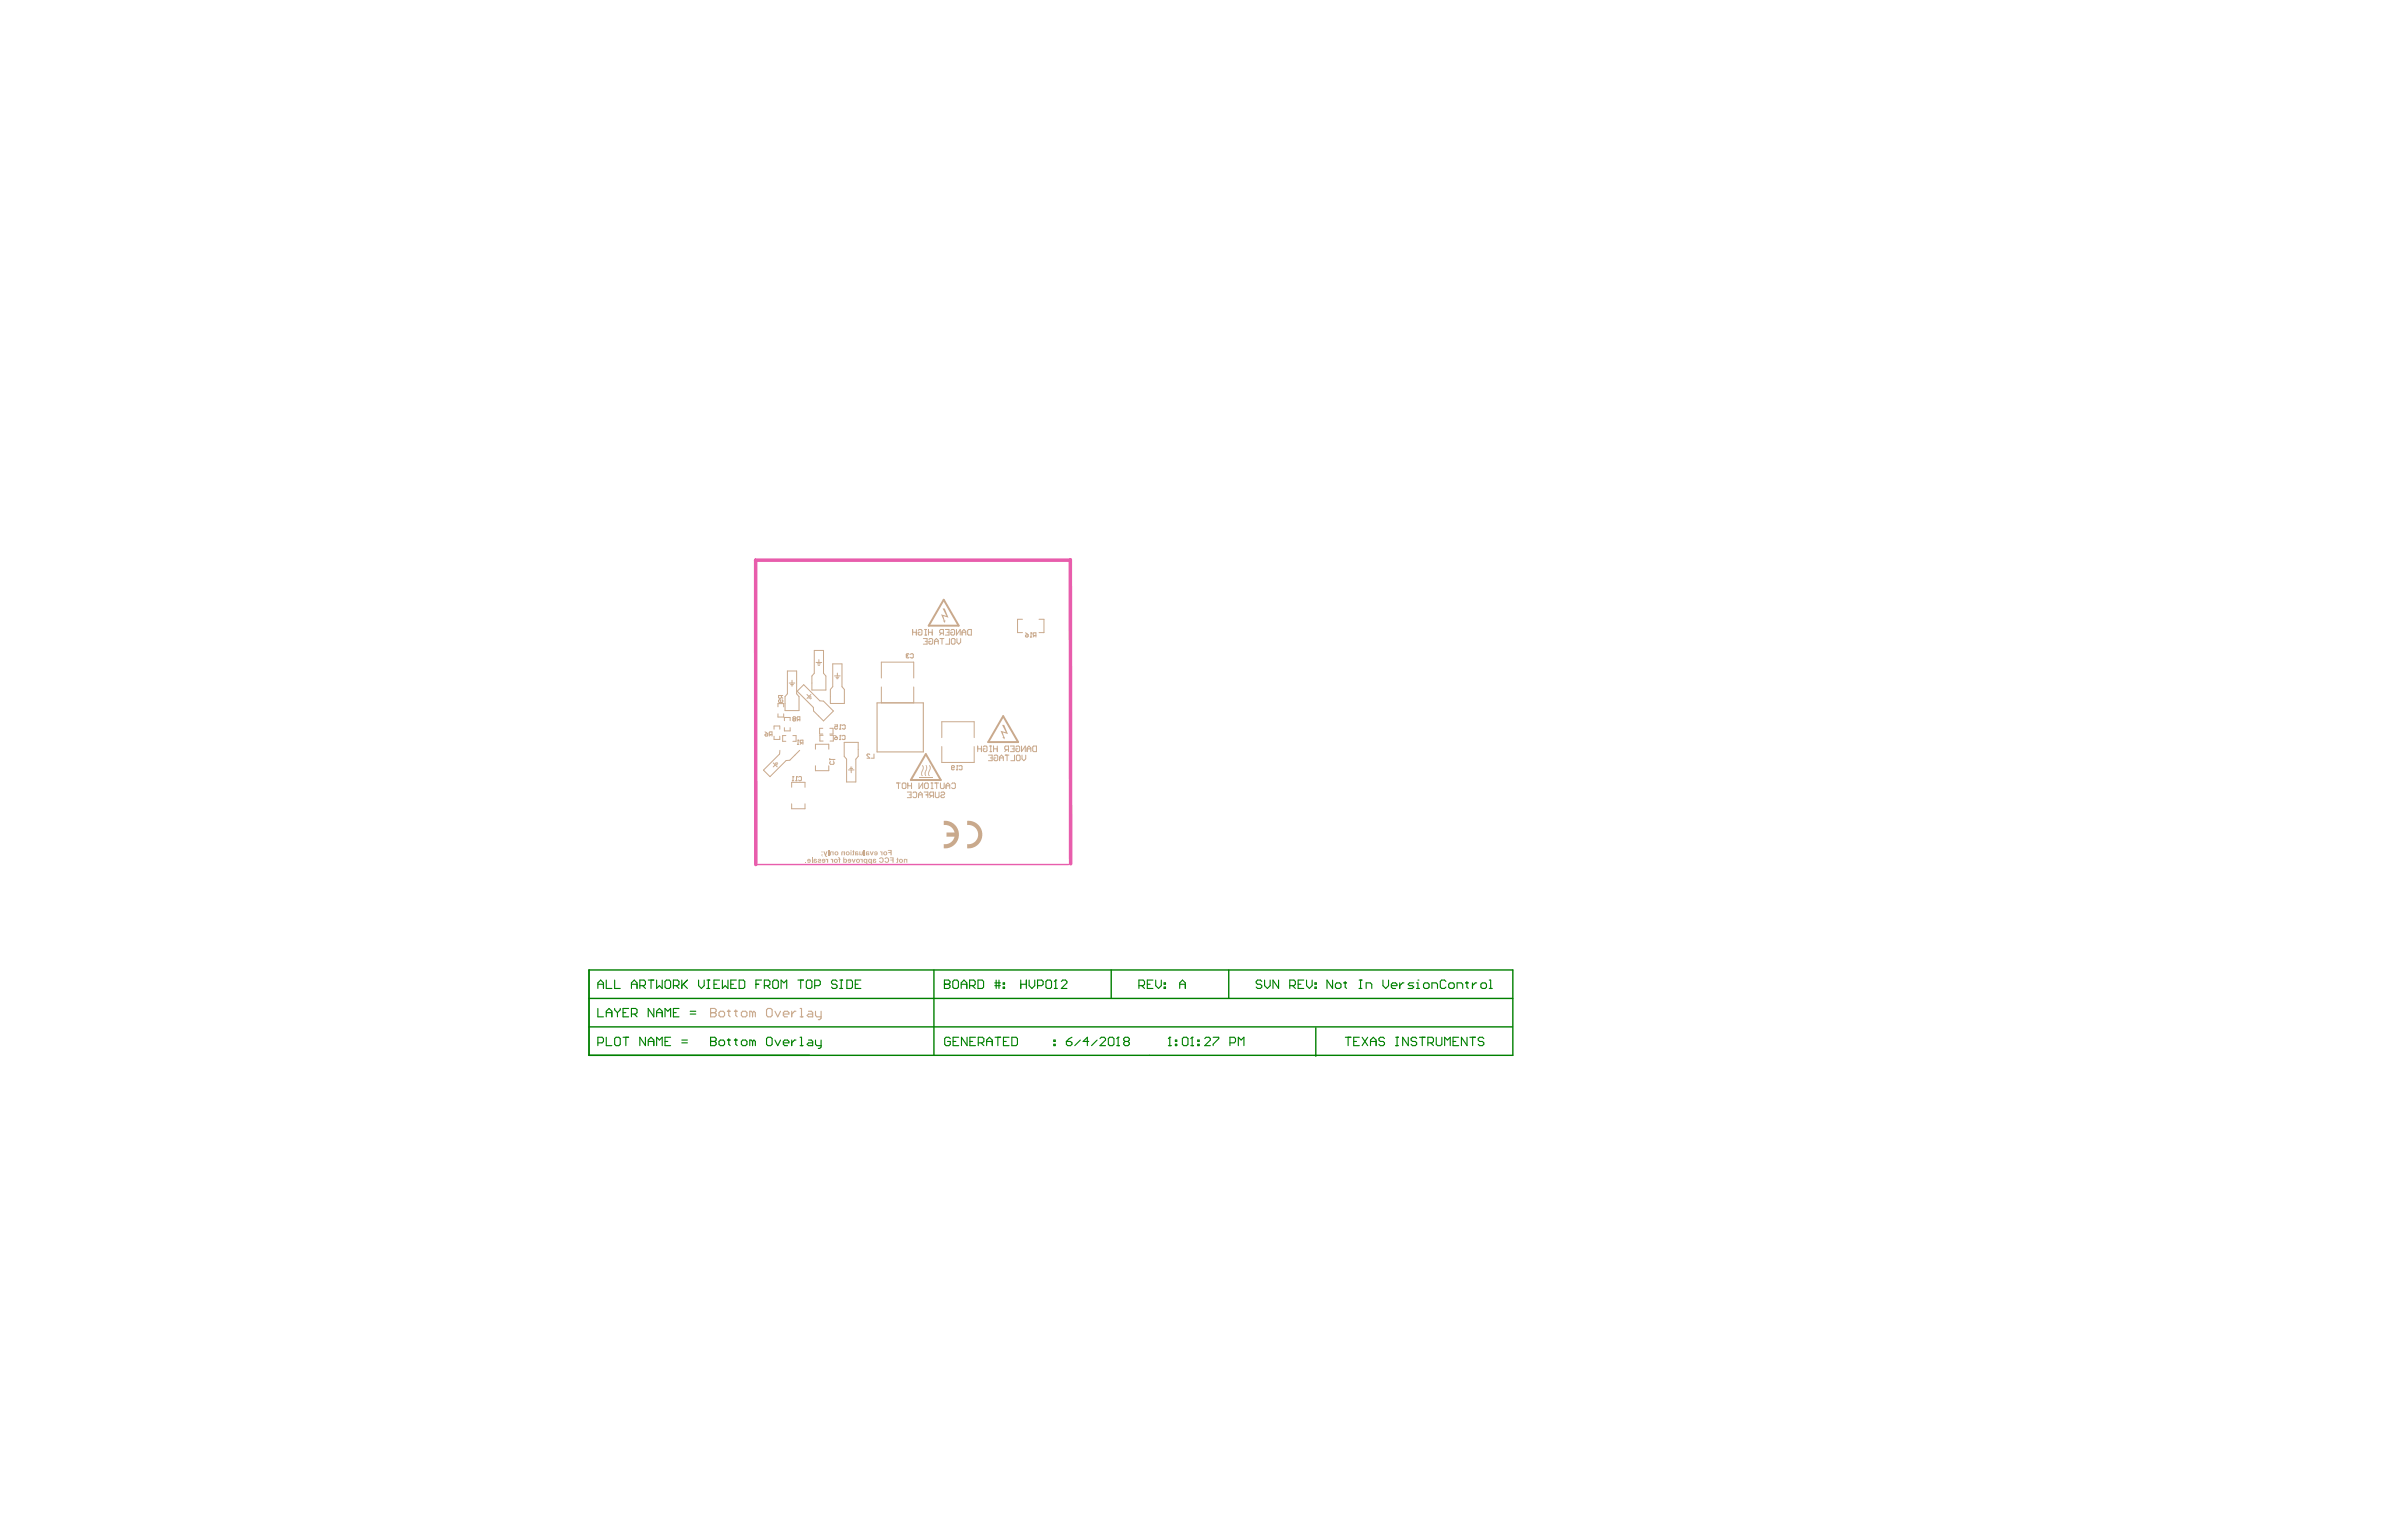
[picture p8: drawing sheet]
<svg xmlns="http://www.w3.org/2000/svg" width="432mm" height="279mm" viewBox="0 0 432 279" stroke-linecap="round" stroke-linejoin="round" font-family="sans-serif">
<path d="M194.1 156.6l-.1-55.1-57 .1v55.2" fill="none" stroke="#e85dac" stroke-width=".63"/>
<path d="M137 156.8h56.7" fill="none" stroke="#e85dac" stroke-width=".25"/>
<path d="M106.8 175.9h167.4v15.4h-167.4zM169.3 175.9v15.4M201.4 175.9v5.1M222.7 175.9v5.1M106.8 186.2h167.4M106.8 181h167.4M238.5 186.4v5.1" fill="none" stroke="#008000" stroke-width=".25"/>
<g fill="none" stroke="#008000" stroke-width=".2">
<path d="M108.4 178.5h1M108.4 179.2v-1l.5-.5 .5 .5v1M109.9 177.7v1.5h1M111.4 177.7v1.5h1M114.5 178.5h1M114.5 179.2v-1l.5-.5 .5 .5v1M116 178.7h.7l.3-.2v-.5l-.3-.3h-.7v1.5M116.5 178.7l.5 .5M117.5 177.7h1M118 177.7v1.5M119 177.7v1.5l.5-.5 .5 .5v-1.5M120.8 177.7h.5l.3 .3v1l-.3 .2h-.5l-.2-.2v-1z"/>
<path d="M122.1 178.7h.7l.3-.2v-.5l-.3-.3h-.7v1.5M122.6 178.7l.5 .5M123.6 177.7v1.5M123.8 178.5l.8 .7M124.6 177.7l-1 1M126.6 177.7v1l.5 .5 .6-.5v-1M128.2 179.2h.5M128.2 177.7h.5M128.4 177.7v1.5M129.4 178.5h.5M130.4 177.7h-1v1.5h1M130.9 177.7v1.5l.6-.5 .5 .5v-1.5"/>
<path d="M132.5 178.5h.5M133.5 177.7h-1v1.5h1M134 177.7h.8l.2 .3v1l-.2 .2h-.8zM137 178.5h.5M138 177.7h-1v1.5M138.6 178.7h.7l.3-.2v-.5l-.3-.3h-.7v1.5M139.1 178.7l.5 .5M140.3 177.7h.5l.3 .3v1l-.3 .2h-.5l-.2-.2v-1zM141.6 179.2v-1.5l.5 .5 .5-.5v1.5M144.6 177.7h1.1M145.1 177.7v1.5M146.2 178l.2-.3h.5l.3 .3v1l-.3 .2h-.5l-.2-.2z"/>
<path d="M147.7 178.7h.7l.3-.2v-.5l-.3-.3h-.7v1.5M151.7 178l-.2-.3h-.5l-.3 .3v.2l.3 .3h.5l.2 .2v.3l-.2 .2h-.5l-.3-.2M152.2 179.2h.6M152.2 177.7h.6M152.5 177.7v1.5M153.5 177.7h.8l.2 .3v1l-.2 .2h-.8zM155 178.5h.5M156.1 177.7h-1.1v1.5h1.1M171.2 178.5h.1M171.2 177.7h.8l.2 .3v.2l-.2 .3 .2 .2v.3l-.2 .2h-.8zM171.2 178.5h.8M172.7 178l.3-.3h.5l.2 .3v1l-.2 .2h-.5l-.3-.2z"/>
<path d="M174.2 178.5h1.1M174.2 179.2v-1l.5-.5 .6 .5v1M175.8 178.7h.7l.3-.2v-.5l-.3-.3h-.7v1.5M176.3 178.7l.5 .5M177.3 177.7h.7l.3 .3v1l-.3 .2h-.7zM180.3 178.2h1M180.3 178.7h1M180.6 177.7v1.5M181.1 177.7v1.5M181.9 179h.2v.2h-.2zM181.9 178.2h.2v.3h-.2zM185 178.5h1.1"/>
<path d="M185 177.7v1.5M186.1 177.7v1.5M186.6 177.7v1l.5 .5 .5-.5v-1M188.1 178.7h.7l.3-.2v-.5l-.3-.3h-.7v1.5M189.6 178l.3-.3h.5l.2 .3v1l-.2 .2h-.5l-.3-.2zM191.1 179.2h.5M191.4 177.7h.1M191.4 177.7v1.5M191.4 177.7l-.3 .3M192.4 178l.2-.3h.6l.2 .3v.2l-1 1h1M206.5 178.7h.7l.3-.2v-.5l-.3-.3h-.7v1.5M207 178.7l.5 .5"/>
<path d="M208 178.5h.5M209 177.7h-1v1.5h1M209.5 177.7v1l.5 .5 .5-.5v-1M211 179h.3v.2h-.3zM211 178.2h.3v.3h-.3zM213.9 179.2v-1l.5-.5 .5 .5v1M213.9 178.5h1M228.7 178l-.2-.3h-.5l-.3 .3v.2l.3 .3h.5l.2 .2v.3l-.2 .2h-.5l-.3-.2M229.2 177.7v1l.5 .5 .6-.5v-1M231.8 177.7v1.5l-1-1.5v1.5M233.8 178.7h.8l.2-.2v-.5l-.2-.3h-.8v1.5M234.3 178.7l.5 .5"/>
<path d="M235.3 178.5h.5M236.3 177.7h-1v1.5h1M236.8 177.7v1l.6 .5 .5-.5v-1M238.4 179h.2v.2h-.2zM238.4 178.2h.2v.3h-.2zM241.6 177.7v1.5l-1-1.5v1.5M242.3 178.2h.5l.3 .3v.5l-.3 .2h-.5l-.2-.2v-.5zM243.6 178.2h.5M243.8 178v1l.3 .2M246.4 179.2h.5M246.4 177.7h.5M246.6 177.7v1.5"/>
<path d="M247.7 179.2v-1h.7l.3 .3v.7M250.7 177.7v1l.5 .5 .5-.5v-1M252.2 178.7h1v-.2l-.2-.3h-.5l-.3 .3v.5l.3 .2h.5M253.7 178.2v1M254.5 178.2h-.3l-.5 .5M256.3 178.2h-.8l-.2 .3 .2 .2h.5l.3 .3-.3 .2h-.7M256.8 179.2h.5M256.8 178.2h.2v1M257 177.7h.1M258.3 178.2h.5l.3 .3v.5l-.3 .2h-.5l-.3-.2v-.5zM259.6 179.2v-1h.7l.3 .3v.7M262.1 178l-.2-.3h-.6l-.2 .3v1l.2 .2h.6l.2-.2"/>
<path d="M262.9 178.2h.5l.2 .3v.5l-.2 .2h-.5l-.3-.2v-.5zM264.1 179.2v-1h.8l.3 .3v.7M265.7 178.2h.5M265.9 178v1l.3 .2M266.9 178.2v1M267.7 178.2h-.3l-.5 .5M268.7 178.2h.5l.3 .3v.5l-.3 .2h-.5l-.3-.2v-.5zM270 179.2h.5M270 177.7h.2v1.5M108.4 182.8v1.6h1M108.4 189.1h.7l.3-.3v-.5l-.3-.2h-.7v1.5M109.9 184.4v-1l.5-.6 .5 .6v1"/>
<path d="M109.9 188.1v1.5h1M109.9 183.6h1M111.4 188.3l.3-.2h.5l.2 .2v1l-.2 .3h-.5l-.3-.3zM111.4 182.8v.3l.5 .5M111.9 183.6v.8M112.4 182.8v.3l-.5 .5M112.9 188.1h1.1M112.9 183.6h.6M113.5 188.1v1.5M114 182.8h-1.1v1.6h1.1M114.5 183.9h.7l.3-.3v-.5l-.3-.3h-.7v1.6M115 183.9l.5 .5"/>
<path d="M117 188.1v1.5l-1-1.5v1.5M117.5 189.6v-1l.5-.5 .5 .5v1M117.5 188.8h1M118.5 182.8v1.6l-1-1.6v1.6M119 184.4v-1l.5-.6 .5 .6v1M119 189.6v-1.5l.5 .5 .5-.5v1.5M119 183.6h1M120.6 188.8h.5M120.6 184.4v-1.6l.5 .6 .5-.6v1.6M121.6 188.1h-1v1.5h1M122.1 183.6h.5M123.1 182.8h-1v1.6h1"/>
<path d="M123.6 189.1h1M123.6 188.6h1M125.1 183.9h1M125.1 183.4h1M128.8 188.8h.1M128.8 188.1h.8l.2 .2v.3l-.2 .2 .2 .3v.2l-.2 .3h-.8zM128.8 188.8h.8M130.3 188.8l.3-.2h.5l.2 .2v.5l-.2 .3h-.5l-.3-.3zM131.9 188.6h.5M132.1 188.3v1l.3 .3M133.1 188.6h.5M133.4 188.3v1l.2 .3"/>
<path d="M134.4 188.8l.2-.2h.6l.2 .2v.5l-.2 .3h-.6l-.2-.3zM136.4 188.8l-.2-.2h-.3v1M136.4 188.8v.8M136.4 188.8l.3-.2 .2 .2v.8M139 188.3l.2-.2h.5l.3 .2v1l-.3 .3h-.5l-.2-.3zM140.5 188.6l.5 1 .5-1M142 189.1h1v-.3l-.2-.2h-.5l-.3 .2v.5l.3 .3h.5M143.5 188.6v1M144.3 188.6h-.3l-.5 .5M145 188.1h.3v1.5M145 189.6h.5M146.6 188.6h.5l.2 .2v.8h-.7l-.3-.3 .3-.2h.7"/>
<path d="M147.8 188.6v.7l.3 .3h.7M148.8 188.6v1.2l-.2 .3h-.3M172.3 188.3l-.3-.2h-.5l-.2 .2v1l.2 .3h.5l.3-.3v-.5h-.5M172.8 188.8h.5M173.8 188.1h-1v1.5h1M175.3 188.1v1.5l-1-1.5v1.5M175.8 188.8h.5M176.8 188.1h-1v1.5h1M177.3 189.1h.8l.3-.3v-.5l-.3-.2h-.8v1.5M177.8 189.1l.6 .5M178.9 188.8h1M178.9 189.6v-1l.5-.5 .5 .5v1"/>
<path d="M180.4 188.1h1M180.9 188.1v1.5M181.9 188.8h.5M182.9 188.1h-1v1.5h1M183.4 188.1h.8l.2 .2v1l-.2 .3h-.8zM191 189.3h.3v.3h-.3zM191 188.6h.3v.2h-.3zM193.3 188.8h.8l.2 .3v.2l-.2 .3h-.5l-.3-.3zM194.3 188.1l-.5 .2-.5 .5M195.8 188.6l-1 1M197.4 188.8h-1.1l.8-.7v1.5M198.9 188.6l-1 1"/>
<path d="M199.4 188.3l.2-.2h.6l.2 .2v.3l-1 1h1M200.9 188.3l.3-.2h.5l.2 .2v1l-.2 .3h-.5l-.3-.3zM202.4 189.6h.5M202.7 188.1h.1M202.7 188.1v1.5M202.7 188.1l-.3 .2M204 188.8l-.3-.2v-.3l.3-.2h.5l.2 .2v.3l-.2 .2M204 188.8l-.3 .3v.2l.3 .3h.5l.2-.3v-.2l-.2-.3M204 188.8h.5M211.8 189.6h.5M212.1 188.1h.1M212.1 188.1v1.5"/>
<path d="M212.1 188.1l-.3 .2M213.1 189.3h.2v.3h-.2zM213.1 188.6h.2v.2h-.2zM214.3 188.3l.3-.2h.5l.2 .2v1l-.2 .3h-.5l-.3-.3zM215.9 189.6h.5M216.1 188.1h.1M216.1 188.1v1.5M216.1 188.1l-.2 .2M217.1 189.3h.3v.3h-.3zM217.1 188.6h.3v.2h-.3zM218.4 188.3l.2-.2h.6l.2 .2v.3l-1 1h1M219.9 188.1h1v.2l-1 1v.3"/>
<path d="M223 189.1h.7l.3-.3v-.5l-.3-.2h-.7v1.5M224.5 189.6v-1.5l.5 .5 .5-.5v1.5M243.9 188.1h1M244.4 188.1v1.5M245.4 188.8h.5M246.4 188.1h-1v1.5h1M246.9 188.1l1 1.5M247.9 188.1l-1 1.5M248.4 188.8h1.1M248.4 189.6v-1l.5-.5 .6 .5v1M251 188.3l-.3-.2h-.5l-.2 .2v.3l.2 .2h.5l.3 .3v.2l-.3 .3h-.5l-.2-.3M253 188.1h.5"/>
<path d="M253 189.6h.5M253.3 188.1v1.5M255.3 188.1v1.5l-1-1.5v1.5M256.8 188.3l-.2-.2h-.6l-.2 .2v.3l.2 .2h.6l.2 .3v.2l-.2 .3h-.6l-.2-.3M257.3 188.1h1M257.8 188.1v1.5M258.8 189.1h.8l.3-.3v-.5l-.3-.2h-.8v1.5M259.3 189.1l.6 .5M260.4 188.1v1.2l.2 .3h.5l.3-.3v-1.2M261.9 189.6v-1.5l.5 .5 .5-.5v1.5M263.4 188.8h.5M264.4 188.1h-1v1.5h1"/>
<path d="M265.9 188.1v1.5l-1-1.5v1.5M266.4 188.1h1.1M267 188.1v1.5M269 188.3l-.3-.2h-.5l-.2 .2v.3l.2 .2h.5l.3 .3v.2l-.3 .3h-.5l-.2-.3"/>
</g>
<g fill="#c9a98c">
<path d="M167.2 138.8l.2 .1v.4l-.3 .8 .1 .5-.1 .1-.1-.6 .3-.7z"/>
<path d="M167.3 138.7l.1 .7-.3 .7 .2 .6h-.1l-.2-.6 .3-.7z"/>
<path d="M167.9 138.8l.2 .2v.4l-.3 .7 .1 .6h-.1l-.1-.6 .3-.7z"/>
<path d="M168.5 138.8l.2 .2v.4l-.3 .7 .1 .6h-.1l-.1-.6 .3-.7z"/>
<path d="M168.5 138.7l.2 .6-.4 .8 .2 .5-.1 .1-.2-.6 .3-.7z"/>
</g>
<path d="M166.6 141h2.5" fill="none" stroke="#c9a98c" stroke-width=".18"/>
<g fill="#c9a98c">
<path d="M167.8 138.7l.2 .2v.4l-.3 .8 .1 .5-.1 .1-.1-.6 .3-.7z"/>
<path d="M181.7 131.4h.3l.7 1.7-.9-.3 .2 .8 .2-.1-.1 .6-.4-.5 .2 .1-.5-1.2 .9 .3z"/>
<path d="M171.1 148.8a2.5 2.5 0 0 1 2.7 2.5 2.5 2.5 0 0 1-2.7 2.5v-.7a1.75 1.75 0 0 0 1.9-1.4h-1.4v-.7h1.4a1.75 1.75 0 0 0-1.9-1.4z"/>
<path d="M175.3 148.8a2.5 2.5 0 0 1 2.8 2.5 2.5 2.5 0 0 1-2.8 2.5v-.7a1.75 1.75 0 0 0 2-1.8 1.75 1.75 0 0 0-2-1.7z"/>
<path d="M170.9 110.3h.4l.6 1.7-.9-.3 .3 .8 .1-.1-.1 .6-.4-.5 .2 .1-.5-1.2 1 .3z"/>
</g>
<g fill="none" stroke="#c9a98c" stroke-width=".18">
<path d="M147.6 117.9h1.7v4.2l.4 .5v2.5h-2.5v-2.5l.4-.5zM148.4 119.6v.5M164.3 118.8h.1M164.3 118.8l.1 .1M164.4 118.9l-.1 .1 .1 .3 .4-.1M164.4 118.9h.1M164.8 118.7l-.4-.2-.1 .3M165 118.7l.2-.2 .4 .2v.5l-.2 .1-.4-.1M185.4 112.3h-.9v2.4h.9M188.3 112.3h.9v2.4h-.9M138.7 133.2l.1-.1h.4v.2l-.4 .2zM138.7 132.7l.5 .4"/>
<path d="M139.7 133.2l-.3 .3M139.9 133.2h-.3l-.2-.1 .2-.4h.3v.8M140.2 138.3l.7 .7M140.3 132.2v-.6h1.1v.6M140.3 133.5v.6h1.1v-.6M140.5 138.7l-.3 .3M140.5 138.3l.4 .4M140.8 138.2l.2 .2M141 128.2v-.6h1.1v.6M141 129.4v.6h1.1v-.6M141.4 136.1l-.1 .6-2.9 2.9 1.2 1.2 2.9-2.9 .7-.1 1.8-1.7M141.6 126.1v.4l-.1 .1-.4-.1v-.4h.8"/>
<path d="M141.6 126.4l.3 .2M141.8 126.9l.1 .1-.1 .4h-.5l-.2-.4 .3-.1 .1 .1v.4M142.2 130.7v-.6h1v.6M142.2 131.9v.6h1v-.6M142.5 133.4h-.6v1h.6M142.7 121.7h1.7v4.1l.4 .5v2.5h-2.5v-2.5l.4-.5zM143.1 123.8h1M143.3 124.1h.5M143.4 124.4h.3M143.6 123.3v.5M143.7 133.4h.6v1h-.6M143.9 130.3l-.2-.1 .2-.2 .3 .1-.1 .2"/>
<path d="M143.9 130.3l-.2 .2 .2 .2 .3-.1-.1-.3M143.9 130.3h.2M144.5 135h.3M144.7 134.2h.1M144.7 134.2l.1 .1M144.7 134.2v.8M144.7 130.5l-.2 .2M145 130.5h-.4l-.1-.2 .1-.3h.4v.7M145.3 134.7l-.3 .3M145.6 134.7h-.4l-.2-.1 .2-.4h.4v.8M145.7 124.1l2.9 3h.7l1.8 1.8-1.8 1.8-1.8-1.8-.1-.6-2.9-3zM146.3 125.9l.3 .4"/>
<path d="M147 125.9l-.7 .7M147 126.3l-.4 .3M147.1 126.6l-.2 .1M147.8 135.8v-.9h2.4v.9M147.8 138.8v.9h2.4v-.9M147.9 120.1h1.1M148.2 120.4h.5M148.3 120.6h.3M149.2 132.1h-.6v1h.6M149.2 133.3h-.6v1.1h.6M150.4 132.1h.6v1h-.6M150.4 137.6v.2"/>
<path d="M150.4 137.7h.8M150.5 133.3h.6v1.1h-.6M150.6 138.1l-.2 .1 .2 .4h.5l.1-.1-.1-.4M151 120.4h1.6v4.1l.5 .5v2.6h-2.6v-2.6l.5-.5zM151.2 137.7h.1M151.2 137.7l-.1 .1M151.3 122.6h1M151.3 133.8l.1-.1h.4v.3l-.4 .1zM151.3 133.3l.5 .4M151.3 131.4h.5v.4l-.2-.1-.3 .1 .1 .4 .4-.1M151.5 122.8h.5M151.7 123.1h.2"/>
<path d="M151.8 122v.6M152.2 134.1h.2M152.2 132.2h.3M152.3 133.3h.1M152.3 133.3v.8M152.3 133.3l.1 .2M152.3 131.4h.1M152.3 131.4v.8M152.3 131.4l.2 .2M152.7 133.5l.1-.2 .4 .2v.5l-.1 .1-.4-.1M152.7 131.6l.1-.2 .4 .2v.5l-.1 .1-.4-.1M153 134.6h2.6v2.5l-.5 .5v4.2h-1.6v-4.2l-.5-.5z"/>
<path d="M153.8 139.6h1M154.1 139.3h.5M154.2 139.1h.2M154.3 139.6v.5M157.7 136.8l-.2-.1-.3 .1 .5 .7h-.5M158.4 136.7v.8h-.5M159.8 122.9v-2.8h5.8v2.8M159.8 124.6v2.8h5.8v-2.8M170.7 133.7v-2.8h5.9v2.8M170.7 135.4v2.8h5.9v-2.8M172.5 139.2h.4l.1-.1-.1-.3-.4 .1v.6l.1 .1 .4-.1M173.4 139.6h.2"/>
<path d="M173.5 138.8h.1M173.5 138.8v.8M173.5 138.8l.1 .1M173.9 138.9l.1-.1 .4 .1v.6l-.1 .1-.4-.1M143.5 142.7v-.9h2.4v.9M143.5 145.7v.9h2.4v-.9M143.6 141.6h.3M143.8 140.8h.1M143.8 140.8v.8M143.8 140.8l.1 .1M144.3 141.6h.2M144.4 140.8h.1"/>
<path d="M144.4 140.8v.8M144.4 140.8l.1 .1M144.8 140.9l.1-.1 .4 .1v.5l-.2 .2-.3-.2"/>
</g>
<path d="M159 127.4h8.4v8.9h-8.4z" fill="none" stroke="#c9a98c" stroke-width=".2"/>
<path d="M171.1 108.7l2.7 4.7h-5.4zM167.8 136.7l2.7 4.7h-5.4zM181.9 129.9l2.7 4.7h-5.5z" fill="none" stroke="#c9a98c" stroke-width=".35"/>
<g fill="#c9a98c">
<path d="M163.9 155.8l.6-.1v.7h-.2l-.1-.5h-.2v.5h-.2z"/>
<path d="M162.6 155.5l.3 .2-.2 .8-.2-.1 .1-.1v-.4h-.1z"/>
<path d="M161.3 155.5h.7v.9h-.2v-.4h-.4v-.1h.4v-.3h-.5z"/>
<path d="M160.5 155.5h.4l.3 .2v.4l-.2 .3-.4 .1-.3-.3 .2-.1 .1 .2h.2l.2-.2-.1-.4h-.6z"/>
<path d="M159.4 155.6l.3-.2 .4 .2 .1 .5-.2 .3-.3 .1-.2-.2-.1-.2h.1l.2 .2 .2-.1 .1-.4-.2-.2-.4 .1z"/>
<path d="M155.9 155.7l.3 .1 .2-.1v.7h-.2v-.5h-.2z"/>
<path d="M154.4 155.7h.2l.1 .5 .2-.5h.2l-.3 .7h-.1z"/>
<path d="M151.9 155.5h.3l.2 .2-.1 .7h-.2v-.5h-.2l.2-.3z"/>
<path d="M150.6 155.7l.3 .1 .1-.1v.7h-.2v-.5h-.2z"/>
<path d="M149.7 155.7l.2 .1 .2-.1v.7h-.2v-.4l-.2-.1z"/>
<path d="M148.3 155.8l.3-.1 .3 .1-.1 .3-.4 .1 .1 .1 .4-.1-.1 .2-.4 .1-.2-.2 .1-.2 .4-.2-.1-.1-.4 .1z"/>
<path d="M147.1 155.5h.2v.9h-.2z"/>
<path d="M146 156.2h.2v.2h-.2z"/>
<path d="M162.9 156.1a.4 .4 0 0 0 .8 0 .4 .4 0 0 0-.8 0zM163.1 156.1a.2 .2 0 0 1 .4 0 .2 .2 0 0 1-.4 0z"/>
<path d="M158.3 155.8l-.1 .6h.6v-.3l-.4-.1v-.1h.4v-.1zM158.4 156.2a.14 .14 0 0 1 .2 0 .14 .14 0 0 1-.2 0z"/>
<path d="M157.5 155.8l-.1 .5 .2 .2 .3-.2v.4h.2v-1zM157.5 156.1a.2 .2 0 0 1 .4 0 .2 .2 0 0 1-.4 0z"/>
<path d="M156.6 155.8v.5l.2 .2 .2-.2v.4h.2v-1zM156.7 156.1a.19 .19 0 0 1 .3 0 .19 .19 0 0 1-.3 0z"/>
<path d="M155.2 156.1a.38 .38 0 0 0 .7 0 .38 .38 0 0 0-.7 0zM155.3 156.1a.2 .2 0 0 1 .4 0 .2 .2 0 0 1-.4 0z"/>
<path d="M153.8 155.8l-.1 .3 .4 .1-.1 .1h-.3l.2 .2 .3-.1 .1-.3v-.2l-.2-.2zM153.9 155.9h.2v.1h-.3z"/>
<path d="M152.9 155.5v.9l.1-.1 .2 .2 .2-.1 .1-.2v-.4l-.3-.1-.2 .1v-.3zM153.1 155.9l.3 .1-.1 .3-.2-.1z"/>
<path d="M151.2 156.1a.37 .37 0 0 0 .7 0 .37 .37 0 0 0-.7 0zM151.3 156.1a.2 .2 0 0 1 .4 0 .2 .2 0 0 1-.4 0z"/>
<path d="M149.1 155.8l-.1 .3 .4 .1-.4 .1 .2 .2 .3-.1 .1-.3v-.2l-.2-.2zM149.2 155.9l.2 .1h-.2z"/>
<path d="M147.6 155.7l-.1 .7h.5l.1-.3-.4-.2 .4-.1zM147.6 156.2a.15 .15 0 0 1 .3 0 .15 .15 0 0 1-.3 0z"/>
<path d="M146.4 155.8l-.1 .3 .5 .1-.1 .1h-.3l.2 .2 .3-.1 .1-.2-.1-.4-.2-.1zM146.6 155.9l.2 .1h-.3z"/>
</g>
<path d="M185.9 115.2l.1-.1h.4v.3l-.4 .1zM185.9 114.7l.5 .4M186.8 115.5h.2M186.9 114.7h.1M186.9 114.7l.1 .2M186.9 114.7v.8M187.5 115.2l-.2 .3M187.8 115.2h-.4l-.1-.1 .1-.4h.4v.8" fill="none" stroke="#c9a98c" stroke-width=".18"/>
<g fill="#c9a98c">
<path d="M161 154.1h.6v1h-.2v-.4h-.4v-.2h.4v-.2h-.4z"/>
<path d="M159.5 154.4l.3 .1 .2-.1v.7h-.2v-.5z"/>
<path d="M157.7 154.4h.2l.1 .5 .2-.5h.2l-.3 .7h-.2z"/>
<path d="M156.6 154.1h.2v1h-.2z"/>
<path d="M155.8 154.4h.2v.5a.15 .15 0 0 0 .2 0 .15 .15 0 0 0 0-.2v-.3h.2v.6l-.6 .1z"/>
<path d="M154.6 154.1l.3 .3-.1 .6-.1 .1h-.2l.1-.2v-.4h-.1z"/>
<path d="M152.6 154.4h.6v.7h-.2l-.1-.6-.2 .1v.5h-.2z"/>
<path d="M150.5 154.4h.6v.7h-.2v-.5l-.1-.1-.1 .1v.5h-.2z"/>
<path d="M150.1 154.1h.2v1h-.2z"/>
<path d="M149.3 154.4h.2l.1 .5 .2-.5h.2l-.3 .7 .2 .3-.3-.1z"/>
<path d="M160.1 154.7a.4 .4 0 0 0 .8 0 .4 .4 0 0 0-.8 0zM160.3 154.7a.19 .19 0 0 1 .3 0 .19 .19 0 0 1-.3 0z"/>
<path d="M158.5 154.5v.3h.4l-.1 .2-.3-.1v.1l.5 .1 .1-.4-.1-.2-.1-.1zM158.7 154.5h.2v.2h-.3z"/>
<path d="M157 154.4l-.1 .7 .7-.1-.1-.3-.4-.1 .1-.1 .4 .1-.1-.2zM157.1 154.8a.15 .15 0 0 1 .3 0 .15 .15 0 0 1-.3 0z"/>
<path d="M155 154.4v.7h.5l.1-.3-.4-.3 .4 .1v-.1zM155.2 154.8a.13 .13 0 0 1 .2 0 .13 .13 0 0 1-.2 0z"/>
<path d="M154.2 154.1v.2h.2v-.2zM154.2 154.4v.7h.2v-.7z"/>
<path d="M153.3 154.7a.37 .37 0 0 0 .7 0 .37 .37 0 0 0-.7 0zM153.4 154.7a.21 .21 0 0 1 .4 0 .21 .21 0 0 1-.4 0z"/>
<path d="M151.3 154.7a.37 .37 0 0 0 .7 0 .37 .37 0 0 0-.7 0zM151.4 154.7a.2 .2 0 0 1 .4 0 .2 .2 0 0 1-.4 0z"/>
<path d="M148.9 154.4v.2h.2v-.2zM148.9 154.9l.1 .3 .1 .1v-.4z"/>
</g>
<g fill="none" stroke="#c9a98c" stroke-width=".18">
<path d="M165.4 114.6h.7M165.4 114.1v1.1M166.1 114.1v1.1M166.5 114.3l.1-.2h.4l.1 .2v.7l-.1 .2h-.4l-.1-.2v-.4h.3M167.4 115.8h.7v1h-.7M167.6 115.2h.4M167.6 114.1h.4M167.7 116.3h.4M167.8 114.1v1.1M168.3 114.6h.7M168.3 114.1v1.1M168.4 115.9l.2-.1h.3l.2 .1v.7l-.2 .2h-.3l-.2-.2v-.3h.3"/>
<path d="M169 114.1v1.1M169.4 116.8v-.7l.3-.3 .4 .3v.7M169.4 116.3h.7M170.4 115.8h.7M170.7 114.8l-.4 .4M170.8 115.8v1M171 114.8h-.5l-.2-.2v-.3l.2-.2h.5v1.1M171.4 114.1h.6v1.1h-.6M171.7 114.6h.3M172.1 115.8v1h-.7M172.4 114.3l.1-.2h.4l.1 .2v.7l-.1 .2h-.4l-.1-.2v-.4h.3M172.6 115.8h.4l.1 .1v.7l-.1 .2h-.4l-.1-.2v-.7z"/>
<path d="M173.4 114.1v1.1l.7-1.1v1.1M173.5 115.8v.7l.3 .3 .3-.3v-.7M174.4 115.2v-.7l.3-.4 .4 .4v.7M174.4 114.6h.7M175.4 114.3l.2-.2h.5v1.1h-.5l-.2-.2zM177.2 135.8h.7M177.2 135.3v1M177.9 135.3v1M178.2 135.4l.2-.1h.4l.1 .1v.7l-.1 .2h-.4l-.2-.2v-.3h.4M179.2 136.9h.7v1h-.7M179.4 136.3h.4M179.4 135.3h.4"/>
<path d="M179.5 137.4h.4M179.6 135.3v1M180.1 135.8h.7M180.1 135.3v1M180.2 137.1l.2-.2h.3l.2 .2v.7l-.2 .1h-.3l-.2-.1v-.4h.3M180.8 135.3v1M181.2 137.9v-.6l.3-.4 .4 .4v.6M181.2 137.4h.7M182.2 136.9h.7M182.5 135.9l-.4 .4M182.6 136.9v1M182.8 135.9h-.5l-.2-.1v-.4l.2-.1h.5v1"/>
<path d="M183.1 135.3h.7v1h-.7M183.5 135.8h.3M183.9 136.9v1h-.7M184.2 135.4l.1-.1h.4l.1 .1v.7l-.1 .2h-.4l-.1-.2v-.3h.3M184.4 136.9h.4l.1 .2v.7l-.1 .1h-.4l-.2-.1v-.7zM185.2 135.3v1l.7-1v1M185.3 136.9v.7l.3 .3 .3-.3v-.7M186.2 136.3v-.7l.3-.3 .4 .3v.7M186.2 135.8h.7M187.2 135.4l.2-.1h.5v1h-.5l-.2-.2zM162.5 142h.7M162.9 142v1"/>
<path d="M163.7 142h.4l.1 .1v.7l-.1 .2h-.4l-.2-.2v-.7zM164.5 143.6h.7v1h-.7M164.6 142.5h.6M164.6 142v1M164.8 144.1h.4M165.2 142v1M165.5 143.8l.2-.2h.3l.2 .2v.7l-.2 .1h-.3l-.2-.1M166.5 144.1h.7M166.5 144.6v-.6l.3-.4 .4 .4v.6M166.6 142v1l.7-1v1M167.5 143.6h.7v1M167.6 142.1l.2-.1h.3l.2 .1v.7l-.2 .2h-.3l-.2-.2z"/>
<path d="M167.9 144.1h.3M168.8 142h.3M168.8 143h.3M168.9 144.3l-.4 .3M169 142v1M169.2 144.3h-.5l-.2-.2v-.3l.2-.2h.5v1M169.5 142h.6M169.5 143.6v.9l.2 .1h.4l.1-.1v-.9M169.8 142v1M170.5 142v.8l.1 .2h.4l.2-.2v-.8M170.6 143.8l.1-.2h.4l.1 .4-.1 .1h-.4l-.1 .4 .1 .1h.4l.1-.1M171.5 143v-.7l.3-.3 .4 .3v.7"/>
<path d="M171.5 142.5h.7M172.5 142.1l.2-.1h.3l.2 .1v.7l-.2 .2h-.3l-.2-.2"/>
</g>
<g fill="none" stroke="#c9a98c" stroke-width=".2">
<path d="M128.8 183.6h.1M128.8 182.8h.8l.2 .3v.3l-.2 .2 .2 .3v.2l-.2 .3h-.8zM128.8 183.6h.8M130.3 183.6l.3-.2h.5l.2 .2v.5l-.2 .3h-.5l-.3-.3zM131.9 183.4h.5M132.1 183.1v1l.3 .3M133.1 183.4h.5M133.4 183.1v1l.2 .3M134.4 183.6l.2-.2h.6l.2 .2v.5l-.2 .3h-.6l-.2-.3zM136.4 183.6l-.2-.2h-.3v1M136.4 183.6v.8M136.4 183.6l.3-.2 .2 .2v.8"/>
<path d="M139.2 182.8h.5l.3 .3v1l-.3 .3h-.5l-.2-.3v-1zM140.5 183.4l.5 1 .5-1M142 183.9h1v-.3l-.2-.2h-.5l-.3 .2v.5l.3 .3h.5M143.5 183.4v1M144.3 183.4h-.3l-.5 .5M145 184.4h.5M145 182.8h.3v1.6M146.6 183.4h.5l.2 .2v.8h-.7l-.3-.3 .3-.2h.7M147.8 183.4v.7l.3 .3h.7M148.8 183.4v1.2l-.2 .3h-.3"/>
</g>
</svg>
